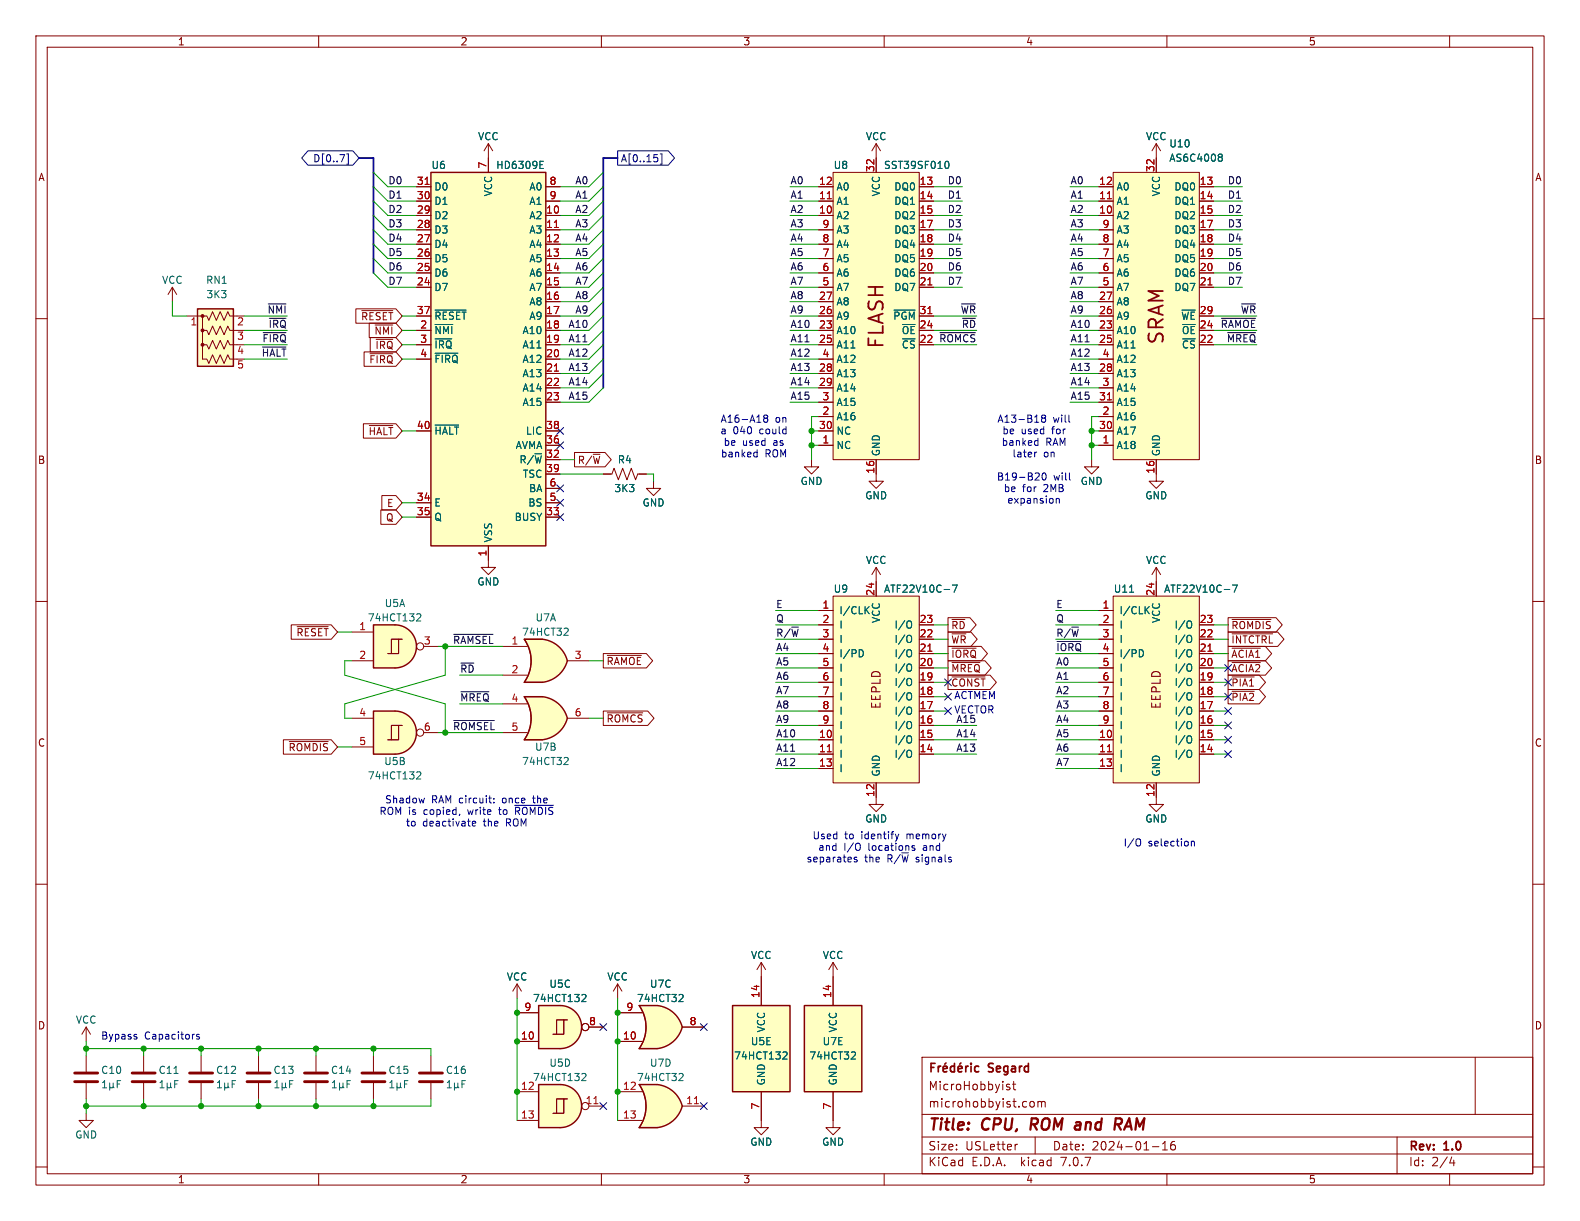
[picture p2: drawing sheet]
<svg xmlns="http://www.w3.org/2000/svg" width="279mm" height="216mm" viewBox="0 0 279 216" stroke-linecap="round" stroke-linejoin="round" font-family="sans-serif">
<defs><g id="words">
<g font-size="3.5" fill="#840000">
<text x="156.7" y="61.8" transform="rotate(-90 156.7 61.8)">FLASH</text>
<text x="206.2" y="61.1" transform="rotate(-90 206.2 61.1)">SRAM</text>
</g>
<g font-size="2.8" fill="#840000">
<text x="164" y="200.4">Title:</text>
<text x="173.7" y="200.4">CPU,</text>
<text x="183.1" y="200.4">ROM</text>
<text x="191.8" y="200.4">and</text>
<text x="199.5" y="200.4">RAM</text>
</g>
<g font-size="2.1" fill="#840000">
<text x="156" y="125.5" transform="rotate(-90 156 125.5)">EEPLD</text>
<text x="205.5" y="125.5" transform="rotate(-90 205.5 125.5)">EEPLD</text>
<text x="174.9" y="190">Segard</text>
<text x="164.1" y="193">MicroHobbyist</text>
<text x="164.1" y="196.1">microhobbyist.com</text>
<text x="164" y="203.6">Size:</text>
<text x="170.7" y="203.6">USLetter</text>
<text x="186" y="203.6">Date:</text>
<text x="193.1" y="203.6">2024-01-16</text>
<text x="249.1" y="203.9">Rev:</text>
<text x="255.4" y="203.9">1.0</text>
<text x="164" y="206.4">KiCad</text>
<text x="171.8" y="206.4">E.D.A.</text>
<text x="180.7" y="206.4">kicad</text>
<text x="187.9" y="206.4">7.0.7</text>
<text x="249.1" y="206.4">Id:</text>
<text x="253.1" y="206.4">2/4</text>
</g>
<g font-size="1.8" fill="#840000">
<text x="31.3" y="8.2">1</text>
<text x="81.4" y="8.2">2</text>
<text x="131.4" y="8.2">3</text>
<text x="181.3" y="8.2">4</text>
<text x="231.4" y="8.2">5</text>
<text x="6.7" y="32.2">A</text>
<text x="271.4" y="32.2">A</text>
<text x="41.8" y="57.9">2</text>
<text x="63.7" y="56.8">~{RESET}</text>
<text x="66.1" y="59.4">~{NMI}</text>
<text x="41.8" y="60.4">3</text>
<text x="41.8" y="62.9">4</text>
<text x="65.2" y="64.5">~{FIRQ}</text>
<text x="66.3" y="61.9">~{IRQ}</text>
<text x="65.1" y="77.2">~{HALT}</text>
<text x="6.6" y="82.2">B</text>
<text x="102.1" y="82.2">R/~{W}</text>
<text x="271.3" y="82.2">B</text>
<text x="68.3" y="89.9">E</text>
<text x="68.2" y="92.4">Q</text>
<text x="52.3" y="112.7">~{RESET}</text>
<text x="168.1" y="114">~{WR}</text>
<text x="168.1" y="111.4">~{RD}</text>
<text x="217.6" y="114">~{INTCTRL}</text>
<text x="217.6" y="111.4">~{ROMDIS}</text>
<text x="107.2" y="117.8">~{RAMOE}</text>
<text x="168.1" y="116.5">~{IORQ}</text>
<text x="168.1" y="119.1">~{MREQ}</text>
<text x="217.6" y="119.1">~{ACIA2}</text>
<text x="217.6" y="116.5">~{ACIA1}</text>
<text x="168.1" y="121.6">~{CONST}</text>
<text x="217.6" y="121.6">~{PIA1}</text>
<text x="217.6" y="124.1">~{PIA2}</text>
<text x="107.2" y="128">~{ROMCS}</text>
<text x="6.6" y="132.2">C</text>
<text x="50.9" y="133">~{ROMDIS}</text>
<text x="271.3" y="132.2">C</text>
<text x="6.6" y="182.2">D</text>
<text x="271.3" y="182.2">D</text>
<text x="31.3" y="209.4">1</text>
<text x="81.4" y="209.4">2</text>
<text x="131.4" y="209.4">3</text>
<text x="181.3" y="209.4">4</text>
<text x="231.4" y="209.4">5</text>
</g>
<g font-size="1.8" fill="#000084">
<text x="55.3" y="28.9">D[0..7]</text>
<text x="109.7" y="28.9">A[0..15]</text>
</g>
<g font-size="1.8" fill="#006464">
<text x="84.4" y="25">VCC</text>
<text x="153" y="25">VCC</text>
<text x="202.6" y="25">VCC</text>
<text x="206.7" y="26.3">U10</text>
<text x="206.7" y="28.8">AS6C4008</text>
<text x="76.2" y="30.1">U6</text>
<text x="76.7" y="33.9">D0</text>
<text x="87.2" y="34.8" transform="rotate(-90 87.2 34.8)">VCC</text>
<text x="87.6" y="30.1">HD6309E</text>
<text x="93.5" y="33.9">A0</text>
<text x="147.3" y="30.1">U8</text>
<text x="147.8" y="33.9">A0</text>
<text x="155.8" y="34.8" transform="rotate(-90 155.8 34.8)">VCC</text>
<text x="156.2" y="30.1">SST39SF010</text>
<text x="158" y="33.9">DQ0</text>
<text x="197.4" y="33.9">A0</text>
<text x="205.3" y="34.8" transform="rotate(-90 205.3 34.8)">VCC</text>
<text x="207.6" y="33.9">DQ0</text>
<text x="76.7" y="41.5">D3</text>
<text x="76.7" y="39">D2</text>
<text x="76.7" y="36.4">D1</text>
<text x="93.5" y="39">A2</text>
<text x="93.5" y="41.5">A3</text>
<text x="93.5" y="36.4">A1</text>
<text x="147.8" y="39">A2</text>
<text x="147.8" y="36.4">A1</text>
<text x="147.8" y="41.5">A3</text>
<text x="158" y="36.4">DQ1</text>
<text x="158" y="39">DQ2</text>
<text x="158" y="41.5">DQ3</text>
<text x="197.4" y="39">A2</text>
<text x="197.4" y="36.4">A1</text>
<text x="197.4" y="41.5">A3</text>
<text x="207.6" y="36.4">DQ1</text>
<text x="207.6" y="39">DQ2</text>
<text x="207.6" y="41.5">DQ3</text>
<text x="76.7" y="46.6">D5</text>
<text x="76.7" y="44">D4</text>
<text x="93.5" y="44">A4</text>
<text x="93.5" y="46.6">A5</text>
<text x="147.8" y="46.6">A5</text>
<text x="147.8" y="44">A4</text>
<text x="158" y="44">DQ4</text>
<text x="158" y="46.6">DQ5</text>
<text x="197.4" y="46.6">A5</text>
<text x="197.4" y="44">A4</text>
<text x="207.6" y="44">DQ4</text>
<text x="207.6" y="46.6">DQ5</text>
<text x="28.6" y="50.4">VCC</text>
<text x="36.3" y="50.4">RN1</text>
<text x="36.4" y="52.9">3K3</text>
<text x="76.7" y="51.7">D7</text>
<text x="76.7" y="49.1">D6</text>
<text x="93.5" y="49.1">A6</text>
<text x="93.5" y="51.7">A7</text>
<text x="147.8" y="51.7">A7</text>
<text x="147.8" y="49.1">A6</text>
<text x="158" y="49.1">DQ6</text>
<text x="158" y="51.7">DQ7</text>
<text x="197.4" y="51.7">A7</text>
<text x="197.4" y="49.1">A6</text>
<text x="207.6" y="49.1">DQ6</text>
<text x="207.6" y="51.7">DQ7</text>
<text x="76.7" y="59.3">~{NMI}</text>
<text x="76.7" y="56.7">~{RESET}</text>
<text x="92.3" y="59.3">A10</text>
<text x="93.5" y="54.2">A8</text>
<text x="93.5" y="56.7">A9</text>
<text x="147.8" y="59.3">A10</text>
<text x="147.8" y="56.7">A9</text>
<text x="147.8" y="54.2">A8</text>
<text x="157.9" y="56.7">~{PGM}</text>
<text x="159.4" y="59.3">~{OE}</text>
<text x="197.4" y="59.3">A10</text>
<text x="197.4" y="56.7">A9</text>
<text x="197.4" y="54.2">A8</text>
<text x="208.8" y="56.7">~{WE}</text>
<text x="208.9" y="59.3">~{OE}</text>
<text x="76.7" y="61.8">~{IRQ}</text>
<text x="76.7" y="64.4">~{FIRQ}</text>
<text x="92.3" y="61.8">A11</text>
<text x="92.3" y="64.4">A12</text>
<text x="147.8" y="61.8">A11</text>
<text x="147.8" y="64.4">A12</text>
<text x="159.4" y="61.8">~{CS}</text>
<text x="197.4" y="61.8">A11</text>
<text x="197.4" y="64.4">A12</text>
<text x="208.9" y="61.8">~{CS}</text>
<text x="92.3" y="66.9">A13</text>
<text x="92.3" y="69.4">A14</text>
<text x="92.3" y="72">A15</text>
<text x="147.8" y="66.9">A13</text>
<text x="147.8" y="69.4">A14</text>
<text x="147.8" y="72">A15</text>
<text x="197.4" y="66.9">A13</text>
<text x="197.4" y="69.4">A14</text>
<text x="197.4" y="72">A15</text>
<text x="76.7" y="77.1">~{HALT}</text>
<text x="92.9" y="77.1">LIC</text>
<text x="147.8" y="74.5">A16</text>
<text x="147.8" y="77.1">NC</text>
<text x="197.4" y="74.5">A16</text>
<text x="197.4" y="77.1">A17</text>
<text x="91.1" y="79.6">AVMA</text>
<text x="91.8" y="82.1">R/~{W}</text>
<text x="109.1" y="82.1">R4</text>
<text x="147.8" y="79.6">NC</text>
<text x="155.8" y="80.8" transform="rotate(-90 155.8 80.8)">GND</text>
<text x="197.4" y="79.6">A18</text>
<text x="205.3" y="80.8" transform="rotate(-90 205.3 80.8)">GND</text>
<text x="76.7" y="89.8">E</text>
<text x="92.4" y="84.7">TSC</text>
<text x="93.3" y="89.8">BS</text>
<text x="93.5" y="87.2">BA</text>
<text x="108.5" y="87.2">3K3</text>
<text x="113.5" y="89.8">GND</text>
<text x="141.5" y="86">GND</text>
<text x="152.9" y="88.5">GND</text>
<text x="191" y="86">GND</text>
<text x="202.4" y="88.5">GND</text>
<text x="76.7" y="92.3">Q</text>
<text x="90.9" y="92.3">BUSY</text>
<text x="87.2" y="96" transform="rotate(-90 87.2 96)">VSS</text>
<text x="153" y="99.9">VCC</text>
<text x="202.6" y="99.9">VCC</text>
<text x="67.9" y="107.5">U5A</text>
<text x="84.3" y="103.7">GND</text>
<text x="147.3" y="105">U9</text>
<text x="156.2" y="105">ATF22V10C-7</text>
<text x="196.9" y="105">U11</text>
<text x="205.7" y="105">ATF22V10C-7</text>
<text x="64.9" y="110.1">74HCT132</text>
<text x="92.2" y="112.6">74HCT32</text>
<text x="94.6" y="110.1">U7A</text>
<text x="148.3" y="108.8">I/CLK</text>
<text x="148.3" y="111.4">I</text>
<text x="148.3" y="113.9">I</text>
<text x="155.8" y="110.3" transform="rotate(-90 155.8 110.3)">VCC</text>
<text x="158.1" y="113.9">I/O</text>
<text x="158.1" y="111.4">I/O</text>
<text x="197.9" y="108.8">I/CLK</text>
<text x="197.9" y="111.4">I</text>
<text x="197.9" y="113.9">I</text>
<text x="205.3" y="110.3" transform="rotate(-90 205.3 110.3)">VCC</text>
<text x="207.6" y="113.9">I/O</text>
<text x="207.6" y="111.4">I/O</text>
<text x="148.3" y="116.4">I/PD</text>
<text x="148.3" y="119">I</text>
<text x="158.1" y="119">I/O</text>
<text x="158.1" y="116.4">I/O</text>
<text x="197.9" y="116.4">I/PD</text>
<text x="197.9" y="119">I</text>
<text x="207.6" y="119">I/O</text>
<text x="207.6" y="116.4">I/O</text>
<text x="148.3" y="121.5">I</text>
<text x="148.3" y="124.1">I</text>
<text x="158.1" y="124.1">I/O</text>
<text x="158.1" y="121.5">I/O</text>
<text x="197.9" y="121.5">I</text>
<text x="197.9" y="124.1">I</text>
<text x="207.6" y="124.1">I/O</text>
<text x="207.6" y="121.5">I/O</text>
<text x="148.3" y="131.7">I</text>
<text x="148.3" y="126.6">I</text>
<text x="148.3" y="129.1">I</text>
<text x="158.1" y="131.7">I/O</text>
<text x="158.1" y="129.1">I/O</text>
<text x="158.1" y="126.6">I/O</text>
<text x="197.9" y="131.7">I</text>
<text x="197.9" y="126.6">I</text>
<text x="197.9" y="129.1">I</text>
<text x="207.6" y="131.7">I/O</text>
<text x="207.6" y="129.1">I/O</text>
<text x="207.6" y="126.6">I/O</text>
<text x="67.8" y="135.5">U5B</text>
<text x="92.2" y="135.5">74HCT32</text>
<text x="94.5" y="132.9">U7B</text>
<text x="148.3" y="134.2">I</text>
<text x="148.3" y="136.8">I</text>
<text x="155.8" y="137.4" transform="rotate(-90 155.8 137.4)">GND</text>
<text x="158.1" y="134.2">I/O</text>
<text x="197.9" y="134.2">I</text>
<text x="197.9" y="136.8">I</text>
<text x="205.3" y="137.4" transform="rotate(-90 205.3 137.4)">GND</text>
<text x="207.6" y="134.2">I/O</text>
<text x="64.9" y="138">74HCT132</text>
<text x="152.9" y="145.6">GND</text>
<text x="202.4" y="145.6">GND</text>
<text x="89.5" y="173.6">VCC</text>
<text x="107.3" y="173.6">VCC</text>
<text x="132.7" y="169.8">VCC</text>
<text x="145.4" y="169.8">VCC</text>
<text x="94.2" y="177.4">74HCT132</text>
<text x="97.1" y="174.9">U5C</text>
<text x="112.5" y="177.4">74HCT32</text>
<text x="114.8" y="174.9">U7C</text>
<text x="13.3" y="181.2">VCC</text>
<text x="132.7" y="185">U5E</text>
<text x="135.5" y="182.6" transform="rotate(-90 135.5 182.6)">VCC</text>
<text x="145.4" y="185">U7E</text>
<text x="148.2" y="182.6" transform="rotate(-90 148.2 182.6)">VCC</text>
<text x="17.8" y="190.1">C10</text>
<text x="27.9" y="190.1">C11</text>
<text x="38.1" y="190.1">C12</text>
<text x="48.3" y="190.1">C13</text>
<text x="58.4" y="190.1">C14</text>
<text x="68.6" y="190.1">C15</text>
<text x="78.7" y="190.1">C16</text>
<text x="94.2" y="191.4">74HCT132</text>
<text x="97.1" y="188.8">U5D</text>
<text x="112.5" y="191.4">74HCT32</text>
<text x="114.8" y="188.8">U7D</text>
<text x="129.7" y="187.6">74HCT132</text>
<text x="143" y="187.6">74HCT32</text>
<text x="135.5" y="192" transform="rotate(-90 135.5 192)">GND</text>
<text x="148.2" y="192" transform="rotate(-90 148.2 192)">GND</text>
<text x="13.2" y="201.5">GND</text>
<text x="132.6" y="202.8">GND</text>
<text x="145.3" y="202.8">GND</text>
</g>
<g font-size="1.8" fill="#a90000">
<text x="86.1" y="29.9" transform="rotate(-90 86.1 29.9)">7</text>
<text x="73.6" y="35.3">30</text>
<text x="73.6" y="32.8">31</text>
<text x="97.1" y="32.8">8</text>
<text x="97.1" y="35.3">9</text>
<text x="144.7" y="35.3">11</text>
<text x="144.7" y="32.8">12</text>
<text x="154.7" y="30.5" transform="rotate(-90 154.7 30.5)">32</text>
<text x="162.5" y="32.8">13</text>
<text x="162.5" y="35.3">14</text>
<text x="194.3" y="35.3">11</text>
<text x="194.3" y="32.8">12</text>
<text x="204.2" y="30.5" transform="rotate(-90 204.2 30.5)">32</text>
<text x="212" y="32.8">13</text>
<text x="212" y="35.3">14</text>
<text x="73.6" y="40.4">28</text>
<text x="73.6" y="37.8">29</text>
<text x="96.5" y="37.8">10</text>
<text x="96.5" y="40.4">11</text>
<text x="144.7" y="37.8">10</text>
<text x="145.3" y="40.4">9</text>
<text x="162.5" y="37.8">15</text>
<text x="162.5" y="40.4">17</text>
<text x="194.3" y="37.8">10</text>
<text x="194.9" y="40.4">9</text>
<text x="212" y="37.8">15</text>
<text x="212" y="40.4">17</text>
<text x="73.6" y="45.5">26</text>
<text x="73.6" y="42.9">27</text>
<text x="96.5" y="42.9">12</text>
<text x="96.5" y="45.5">13</text>
<text x="145.3" y="45.5">7</text>
<text x="145.3" y="42.9">8</text>
<text x="162.5" y="42.9">18</text>
<text x="162.5" y="45.5">19</text>
<text x="194.9" y="45.5">7</text>
<text x="194.9" y="42.9">8</text>
<text x="212" y="42.9">18</text>
<text x="212" y="45.5">19</text>
<text x="73.6" y="50.5">24</text>
<text x="73.6" y="48">25</text>
<text x="96.5" y="48">14</text>
<text x="96.5" y="50.5">15</text>
<text x="96.5" y="53.1">16</text>
<text x="144.7" y="53.1">27</text>
<text x="145.3" y="50.5">5</text>
<text x="145.3" y="48">6</text>
<text x="162.5" y="48">20</text>
<text x="162.5" y="50.5">21</text>
<text x="194.3" y="53.1">27</text>
<text x="194.9" y="50.5">5</text>
<text x="194.9" y="48">6</text>
<text x="212" y="48">20</text>
<text x="212" y="50.5">21</text>
<text x="33.6" y="57.9">1</text>
<text x="73.6" y="55.6">37</text>
<text x="74.2" y="58.2">2</text>
<text x="96.5" y="55.6">17</text>
<text x="96.5" y="58.2">18</text>
<text x="144.7" y="58.2">23</text>
<text x="144.7" y="55.6">26</text>
<text x="162.5" y="58.2">24</text>
<text x="162.5" y="55.6">31</text>
<text x="194.3" y="58.2">23</text>
<text x="194.3" y="55.6">26</text>
<text x="212" y="58.2">24</text>
<text x="212" y="55.6">29</text>
<text x="41.8" y="65.5">5</text>
<text x="74.2" y="60.7">3</text>
<text x="74.2" y="63.2">4</text>
<text x="96.5" y="60.7">19</text>
<text x="96.5" y="63.2">20</text>
<text x="96.5" y="65.8">21</text>
<text x="144.7" y="60.7">25</text>
<text x="144.7" y="65.8">28</text>
<text x="145.3" y="63.2">4</text>
<text x="162.5" y="60.7">22</text>
<text x="194.3" y="60.7">25</text>
<text x="194.3" y="65.8">28</text>
<text x="194.9" y="63.2">4</text>
<text x="212" y="60.7">22</text>
<text x="96.5" y="68.3">22</text>
<text x="96.5" y="70.9">23</text>
<text x="144.7" y="68.3">29</text>
<text x="145.3" y="70.9">3</text>
<text x="194.3" y="70.9">31</text>
<text x="194.9" y="68.3">3</text>
<text x="73.6" y="75.9">40</text>
<text x="96.5" y="75.9">38</text>
<text x="144.7" y="75.9">30</text>
<text x="145.3" y="73.4">2</text>
<text x="194.3" y="75.9">30</text>
<text x="194.9" y="73.4">2</text>
<text x="96.5" y="81">32</text>
<text x="96.5" y="78.5">36</text>
<text x="96.5" y="83.6">39</text>
<text x="145.3" y="78.5">1</text>
<text x="154.7" y="83.9" transform="rotate(-90 154.7 83.9)">16</text>
<text x="194.9" y="78.5">1</text>
<text x="204.2" y="83.9" transform="rotate(-90 204.2 83.9)">16</text>
<text x="73.6" y="88.6">34</text>
<text x="97.1" y="88.6">5</text>
<text x="97.1" y="86.1">6</text>
<text x="73.6" y="91.2">35</text>
<text x="96.5" y="91.2">33</text>
<text x="86.1" y="98.5" transform="rotate(-90 86.1 98.5)">1</text>
<text x="145.3" y="107.7">1</text>
<text x="154.7" y="105.5" transform="rotate(-90 154.7 105.5)">24</text>
<text x="194.9" y="107.7">1</text>
<text x="204.2" y="105.5" transform="rotate(-90 204.2 105.5)">24</text>
<text x="63.4" y="111.5">1</text>
<text x="145.3" y="110.2">2</text>
<text x="145.3" y="112.8">3</text>
<text x="162.5" y="112.8">22</text>
<text x="162.5" y="110.2">23</text>
<text x="194.9" y="110.2">2</text>
<text x="194.9" y="112.8">3</text>
<text x="212" y="112.8">22</text>
<text x="212" y="110.2">23</text>
<text x="63.4" y="116.6">2</text>
<text x="74.9" y="114">3</text>
<text x="90.4" y="119.1">2</text>
<text x="101.5" y="116.6">3</text>
<text x="145.3" y="115.3">4</text>
<text x="145.3" y="117.9">5</text>
<text x="162.5" y="117.9">20</text>
<text x="162.5" y="115.3">21</text>
<text x="194.9" y="115.3">4</text>
<text x="194.9" y="117.9">5</text>
<text x="212" y="117.9">20</text>
<text x="212" y="115.3">21</text>
<text x="90.4" y="124.2">4</text>
<text x="145.3" y="120.4">6</text>
<text x="145.3" y="122.9">7</text>
<text x="145.3" y="125.5">8</text>
<text x="162.5" y="125.5">17</text>
<text x="162.5" y="122.9">18</text>
<text x="162.5" y="120.4">19</text>
<text x="194.9" y="120.4">6</text>
<text x="194.9" y="122.9">7</text>
<text x="194.9" y="125.5">8</text>
<text x="212" y="125.5">17</text>
<text x="212" y="122.9">18</text>
<text x="212" y="120.4">19</text>
<text x="63.4" y="126.7">4</text>
<text x="63.4" y="131.8">5</text>
<text x="74.9" y="129.3">6</text>
<text x="101.5" y="126.7">6</text>
<text x="144.7" y="130.6">10</text>
<text x="145.3" y="128">9</text>
<text x="162.5" y="130.6">15</text>
<text x="162.5" y="128">16</text>
<text x="194.3" y="130.6">10</text>
<text x="194.9" y="128">9</text>
<text x="212" y="130.6">15</text>
<text x="212" y="128">16</text>
<text x="144.7" y="133.1">11</text>
<text x="144.7" y="135.6">13</text>
<text x="162.5" y="133.1">14</text>
<text x="194.3" y="133.1">11</text>
<text x="194.3" y="135.6">13</text>
<text x="212" y="133.1">14</text>
<text x="154.7" y="141" transform="rotate(-90 154.7 141)">12</text>
<text x="204.2" y="141" transform="rotate(-90 204.2 141)">12</text>
<text x="92.6" y="178.8">9</text>
<text x="110.7" y="178.8">9</text>
<text x="134.4" y="176.6" transform="rotate(-90 134.4 176.6)">14</text>
<text x="147.1" y="176.6" transform="rotate(-90 147.1 176.6)">14</text>
<text x="92" y="183.9">10</text>
<text x="104.1" y="181.4">8</text>
<text x="110.1" y="183.9">10</text>
<text x="121.8" y="181.4">8</text>
<text x="92" y="192.8">12</text>
<text x="92" y="197.9">13</text>
<text x="103.5" y="195.3">11</text>
<text x="110.1" y="192.8">12</text>
<text x="110.1" y="197.9">13</text>
<text x="121.2" y="195.3">11</text>
<text x="134.4" y="196.3" transform="rotate(-90 134.4 196.3)">7</text>
<text x="147.1" y="196.3" transform="rotate(-90 147.1 196.3)">7</text>
</g>
<g font-size="1.8" fill="#0f0f0f">
<text x="68.6" y="35.2">D1</text>
<text x="68.6" y="32.7">D0</text>
<text x="101.6" y="32.7">A0</text>
<text x="101.6" y="35.2">A1</text>
<text x="139.7" y="32.7">A0</text>
<text x="139.7" y="35.2">A1</text>
<text x="167.5" y="32.7">D0</text>
<text x="167.5" y="35.2">D1</text>
<text x="189.2" y="35.2">A1</text>
<text x="189.2" y="32.7">A0</text>
<text x="217" y="32.7">D0</text>
<text x="217" y="35.2">D1</text>
<text x="68.6" y="40.3">D3</text>
<text x="68.6" y="37.8">D2</text>
<text x="101.6" y="37.8">A2</text>
<text x="101.6" y="40.3">A3</text>
<text x="139.7" y="40.3">A3</text>
<text x="139.7" y="37.8">A2</text>
<text x="167.5" y="37.8">D2</text>
<text x="167.5" y="40.3">D3</text>
<text x="189.2" y="40.3">A3</text>
<text x="189.2" y="37.8">A2</text>
<text x="217" y="40.3">D3</text>
<text x="217" y="37.8">D2</text>
<text x="68.6" y="45.4">D5</text>
<text x="68.6" y="47.9">D6</text>
<text x="68.6" y="42.8">D4</text>
<text x="101.6" y="45.4">A5</text>
<text x="101.6" y="42.8">A4</text>
<text x="101.6" y="47.9">A6</text>
<text x="139.7" y="45.4">A5</text>
<text x="139.7" y="47.9">A6</text>
<text x="139.7" y="42.8">A4</text>
<text x="167.5" y="47.9">D6</text>
<text x="167.5" y="45.4">D5</text>
<text x="167.5" y="42.8">D4</text>
<text x="189.2" y="47.9">A6</text>
<text x="189.2" y="45.4">A5</text>
<text x="189.2" y="42.8">A4</text>
<text x="217" y="42.8">D4</text>
<text x="217" y="45.4">D5</text>
<text x="217" y="47.9">D6</text>
<text x="68.6" y="50.5">D7</text>
<text x="101.6" y="53">A8</text>
<text x="101.6" y="50.5">A7</text>
<text x="139.7" y="53">A8</text>
<text x="139.7" y="50.5">A7</text>
<text x="167.5" y="50.5">D7</text>
<text x="189.2" y="53">A8</text>
<text x="189.2" y="50.5">A7</text>
<text x="217" y="50.5">D7</text>
<text x="47.2" y="55.5">~{NMI}</text>
<text x="47.4" y="58.1">~{IRQ}</text>
<text x="100.4" y="58.1">A10</text>
<text x="101.6" y="55.5">A9</text>
<text x="139.7" y="58.1">A10</text>
<text x="139.7" y="55.5">A9</text>
<text x="169.8" y="55.5">~{WR}</text>
<text x="170" y="58.1">~{RD}</text>
<text x="189.2" y="58.1">A10</text>
<text x="189.2" y="55.5">A9</text>
<text x="215.8" y="58.1">~{RAMOE}</text>
<text x="219.3" y="55.5">~{WR}</text>
<text x="46.2" y="63.2">~{HALT}</text>
<text x="46.3" y="60.6">~{FIRQ}</text>
<text x="100.4" y="63.2">A12</text>
<text x="100.4" y="65.7">A13</text>
<text x="100.4" y="60.6">A11</text>
<text x="139.7" y="60.6">A11</text>
<text x="139.7" y="65.7">A13</text>
<text x="139.7" y="63.2">A12</text>
<text x="166" y="60.6">~{ROMCS}</text>
<text x="189.2" y="60.6">A11</text>
<text x="189.2" y="63.2">A12</text>
<text x="189.2" y="65.7">A13</text>
<text x="216.8" y="60.6">~{MREQ}</text>
<text x="100.4" y="68.2">A14</text>
<text x="100.4" y="70.8">A15</text>
<text x="139.7" y="70.8">A15</text>
<text x="139.7" y="68.2">A14</text>
<text x="189.2" y="68.2">A14</text>
<text x="189.2" y="70.8">A15</text>
<text x="137.2" y="107.6">E</text>
<text x="186.7" y="107.6">E</text>
<text x="80" y="114">~{RAMSEL} 1</text>
<text x="137.2" y="112.7">R/~{W}</text>
<text x="137.2" y="110.1">Q</text>
<text x="186.7" y="110.1">Q</text>
<text x="186.7" y="112.7">R/~{W}</text>
<text x="81.3" y="119">~{RD}</text>
<text x="137.2" y="117.8">A5</text>
<text x="137.2" y="115.2">A4</text>
<text x="186.7" y="115.2">~{IORQ}</text>
<text x="186.7" y="117.8">A0</text>
<text x="81.3" y="124.1">~{MREQ}</text>
<text x="137.2" y="120.3">A6</text>
<text x="137.2" y="122.8">A7</text>
<text x="137.2" y="125.4">A8</text>
<text x="186.7" y="122.8">A2</text>
<text x="186.7" y="125.4">A3</text>
<text x="186.7" y="120.3">A1</text>
<text x="80" y="129.2">~{ROMSEL} 5</text>
<text x="137.2" y="127.9">A9</text>
<text x="137.2" y="130.5">A10</text>
<text x="169" y="130.5">A14</text>
<text x="186.7" y="130.5">A5</text>
<text x="186.7" y="127.9">A4</text>
<text x="137.2" y="133">A11</text>
<text x="137.2" y="135.5">A12</text>
<text x="169" y="133">A13</text>
<text x="186.7" y="135.5">A7</text>
<text x="186.7" y="133">A6</text>
</g>
<g font-size="1.8" fill="#0000c2">
<text x="127.3" y="77.1">a</text>
<text x="127.3" y="75.1">A16-A18</text>
<text x="129.6" y="77.1">040</text>
<text x="134.4" y="77.1">could</text>
<text x="137.1" y="75.1">on</text>
<text x="176.3" y="75.1">A13-B18</text>
<text x="177.2" y="77.1">be</text>
<text x="180.6" y="77.1">used</text>
<text x="186.1" y="77.1">for</text>
<text x="186.2" y="75.1">will</text>
<text x="127.4" y="81.2">banked</text>
<text x="127.9" y="79.2">be</text>
<text x="131.3" y="79.2">used</text>
<text x="135.3" y="81.2">ROM</text>
<text x="136.9" y="79.2">as</text>
<text x="177" y="79.2">banked</text>
<text x="178.9" y="81.2">later</text>
<text x="184.5" y="81.2">on</text>
<text x="184.9" y="79.2">RAM</text>
<text x="176.2" y="85.3">B19-B20</text>
<text x="177.4" y="87.3">be</text>
<text x="178" y="89.4">expansion</text>
<text x="180.8" y="87.3">for</text>
<text x="184.6" y="87.3">2MB</text>
<text x="186.3" y="85.3">will</text>
<text x="168.7" y="123.7">ACTMEM</text>
<text x="168.7" y="126.2">VECTOR</text>
<text x="169" y="127.9">A15</text>
<text x="68" y="142.4">Shadow</text>
<text x="76.3" y="142.4">RAM circuit:</text>
<text x="89.1" y="142.4">once</text>
<text x="94.8" y="142.4">the</text>
<text x="67" y="144.4">ROM is</text>
<text x="71.7" y="146.5">to</text>
<text x="74.7" y="146.5">deactivate</text>
<text x="75" y="144.4">copied,</text>
<text x="83" y="144.4">write</text>
<text x="85.6" y="146.5">the</text>
<text x="88.7" y="144.4">to</text>
<text x="89.8" y="146.5">ROM</text>
<text x="91.8" y="144.4">~{ROMDIS}</text>
<text x="143.6" y="148.7">Used</text>
<text x="149.4" y="148.7">to</text>
<text x="152.4" y="148.7">identify</text>
<text x="160.6" y="148.7">memory</text>
<text x="198.6" y="150">I/O</text>
<text x="203" y="150">selection</text>
<text x="142.5" y="152.8">separates</text>
<text x="144.6" y="150.8">and</text>
<text x="149.2" y="150.8">I/O</text>
<text x="152.9" y="152.8">the</text>
<text x="153.6" y="150.8">locations</text>
<text x="157" y="152.8">R/~{W}signals</text>
<text x="163.5" y="150.8">and</text>
<text x="17.8" y="183.9">Bypass</text>
<text x="25.5" y="183.9">Capacitors</text>
</g>
</g></defs>
<g fill="none" stroke="#840000" stroke-width=".18">
<path d="M6.3 6.4h266.7v203.2h-266.7zM8.3 8.3h262.8v199.3h-262.8zM56.3 6.4v1.9M106.4 6.4v1.9M156.3 6.4v1.9M206.4 6.4v1.9M256.3 6.4v1.9M6.3 56.3h2M33 55.9h2.6M35.8 58.4h.8l.3 .8 .7-1.5 .7 1.5 .6-1.5 .7 1.5 .7-1.5 .3 .7h1.3M43.2 55.9h-2.6l-.3-.8-.7 1.5-.7-1.5-.6 1.5-.7-1.5-.7 1.5-.3-.7h-.8v7.6h.8l.3 .8 .7-1.6 .7 1.6 .6-1.6 .7 1.6 .7-1.6 .3 .8h1.3M271.1 56.3h1.9"/>
<path d="M35.8 61h.8l.3 .7 .7-1.5 .7 1.5 .6-1.5 .7 1.5 .7-1.5 .3 .8h1.3M86.4 99.1v1.2h1.2l-1.2 1.3-1.3-1.3h1.3M106.7 83.8h1.5l.4-1 .7 2 .8-2 .8 2 .7-2 .8 2 .4-1h1.5M115.6 85.1v1.3h1.2l-1.2 1.2-1.3-1.2h1.3M6.3 106.4h2M144.8 108h2.5M144.8 110.5h2.5M144.8 118.1h2.5M144.8 115.6h2.5M144.8 113h2.5M147.3 105.4h15.3v33h-15.3zM154.9 102.9v2.5"/>
<path d="M162.6 110.5h2.5M162.6 118.1h2.5M162.6 115.6h2.5M162.6 113h2.5M271.1 106.4h1.9M144.8 130.8h2.5M144.8 133.4h2.5M144.8 135.9h2.5M144.8 128.3h2.5M144.8 125.7h2.5M144.8 123.2h2.5M144.8 120.7h2.5"/>
<path d="M154.9 138.4v2.6M162.6 130.8h2.5M162.6 133.4h2.5M162.6 128.3h2.5M162.6 125.7h2.5M162.6 123.2h2.5M162.6 120.7h2.5M6.3 156.3h2M271.1 156.3h1.9M163 186.9h108.1v20.7h-108.1zM163 197.1h108.1M178 192l.6 .4-.2 .3-.4-.1"/>
<path d="M178.5 191.8l-.3-.1-.2 .2M179 191.7h.6M179.3 191.2v1.3l.3 .2M182.3 194.8h.3l.3 .2v.5l-.3 .3-.3-.1-.2-.2v-.5zM183.5 194.9l.5-.1 .2 .2M183.5 194.8v1M184.2 195l.2-.2h.4v1M184.2 195v.8M260.9 187v10M6.3 206.4h2M56.3 207.6v2M106.4 207.6v2"/>
<path d="M156.3 207.6v2M163 204.1h108.1M163 201h108.1M179.9 202.3l-.2 .1M183 201v3.1M203.8 202.8h1.1M205.6 203.3h.8M205.6 202.3l.4-.5v1.5M206.4 207.6v2M207.7 201.8a.59 .59 0 0 0-.7 .7v.6l.2 .2h.4l.2-.1 .1-.5-.2-.2-.4-.1-.3 .3M247.1 201v6.6M256.3 207.6v2"/>
<path d="M256.7 204.6l-.3 1h.9M257.1 205.1v1M271.1 206.4h1.9"/>
</g>
<path d="M182.5 197.8l-.3 2M190.5 198.4l.5 .1M191 199.7l-.2 .1M191.1 198.9l-.7 .1M197.3 197.8h1a.58 .58 0 0 1-.4 1M197.7 198.8l.5 1" fill="none" stroke="#840000" stroke-width=".4"/>
<g fill="none" stroke="#840000" stroke-width=".3">
<path d="M164.6 188.7h.5M165.4 188h-.8v1.5M165.9 188.5v1M166.4 188.5l-.3 .1-.2 .2M166.8 189l.7-.1-.1-.3-.4-.1-.2 .2 .1 .8h.5M167.3 188l-.2 .2M168.8 188.6l-.4-.1-.3 .3v.4l.1 .3h.6M168.8 188v1.5M169.4 189l.7-.1v-.3l-.5-.1-.2 .2 .1 .8h.6M169.9 188l-.2 .2M170.8 188.5v1M171.2 188.5l-.3 .1-.1 .2"/>
<path d="M171.7 188v.2M171.7 188.5v1M173.1 188.6l-.5-.1-.2 .3v.4l.1 .3h.6"/>
</g>
<g fill="#ffffc2" stroke="#ffffc2" stroke-width=".18">
<path d="M34.9 54.6h6.4v10.2h-6.4z"/>
<path d="M147.3 105.4h15.3v33h-15.3z"/>
<path d="M69.8 125.7a3.8 3.8 0 0 1 3.8 3.8 3.8 3.8 0 0 1-3.8 3.9z"/>
</g>
<path d="M34.9 54.6h6.4v10.2h-6.4z" fill="none" stroke="#840000" stroke-width=".25"/>
<g fill="#840000" stroke="#840000" stroke-width=".18">
<circle cx="35.8" cy="55.9" r=".25"/>
<circle cx="35.8" cy="58.4" r=".25"/>
<circle cx="35.8" cy="61" r=".25"/>
</g>
<g fill="none" stroke="#006464" stroke-width=".18">
<path d="M152.2 114.9a.68 .68 0 0 1 .5 .6 .68 .68 0 0 1-.5 .6M153.2 107.8l.5 .7M153.7 107.3l-.7 .7M160.9 109.8l.1 .1a.81 .81 0 0 1-.1 1.2M160.9 112.3l.1 .1a.81 .81 0 0 1-.1 1.2M160.9 114.9h.1a.81 .81 0 0 1-.1 1.2M160.9 117.4l.1 .1a.81 .81 0 0 1-.1 1.2M160.9 120h.1a.81 .81 0 0 1-.1 1.2M168.4 103.4h.9l-.6 1.3M160.9 132.7h.1a.81 .81 0 0 1-.1 1.2M160.9 122.5l.1 .1a.81 .81 0 0 1-.1 1.2M160.9 125l.1 .1a.81 .81 0 0 1-.1 1.2"/>
<path d="M160.9 127.6h.1a.81 .81 0 0 1-.1 1.2M160.9 130.1l.1 .1a.81 .81 0 0 1-.1 1.2"/>
</g>
<path d="M164.1 115.2h.7M146.3 132.9h.7" fill="none" stroke="#a90000" stroke-width=".18"/>
<path d="M66 125.7h3.8v7.7h-3.8z" fill="#ffffc2"/>
<g fill="none" stroke="#840000" stroke-width=".18">
<path d="M62.2 127h3.8M62.2 132.1h3.8M70.5 128.3h-1.3v2.5M71.1 128.3h-.6v2.5h-1.9M74.9 129.5h2.6"/>
<circle cx="74.3" cy="129.5" r=".63"/>
</g>
<path d="M66 125.7h3.8a3.8 3.8 0 0 1 3.8 3.8 3.8 3.8 0 0 1-3.8 3.9h-3.8z" fill="none" stroke="#840000" stroke-width=".25"/>
<path d="M73.9 136.5h.4l.1 .3-.8 .9h.8" fill="none" stroke="#006464" stroke-width=".18"/>
<path d="M69.8 110.5a3.8 3.8 0 0 1 3.8 3.8 3.8 3.8 0 0 1-3.8 3.8z" fill="#ffffc2" stroke="#ffffc2" stroke-width=".18"/>
<path d="M66 110.5h3.8v7.6h-3.8z" fill="#ffffc2"/>
<g fill="none" stroke="#840000" stroke-width=".18">
<path d="M86.4 25.4l-.8 1.3M86.4 25.4v2.5M86.4 25.4l.7 1.3M30.5 50.8l-.8 1.3M30.5 50.8v2.5M30.5 50.8l.7 1.3M62.2 111.8h3.8M62.2 116.8h3.8M70.5 113h-1.3v2.6M71.1 113h-.6v2.6h-1.9M74.9 114.3h2.6M134.6 170.2l-.7 1.3"/>
<path d="M134.6 170.2v2.5M134.6 170.2l.8 1.3M147.3 172.7v5.1M15.2 181.6l-.7 1.3M15.2 181.6v2.6M15.2 181.6l.8 1.3M35.6 186.7v2.8M35.6 191.5v2.8M55.9 186.7v2.8M55.9 191.5v2.8M66 186.7v2.8M66 191.5v2.8"/>
<path d="M147.3 193v5.1"/>
<circle cx="74.3" cy="114.3" r=".63"/>
</g>
<path d="M66 110.5h3.8a3.8 3.8 0 0 1 3.8 3.8 3.8 3.8 0 0 1-3.8 3.8h-3.8zM142.2 177.8h10.2v15.2h-10.2z" fill="none" stroke="#840000" stroke-width=".25"/>
<g fill="none" stroke="#006464" stroke-width=".18">
<path d="M73.9 108.5l.4 .1 .1 .3-.8 .9h.8M38.5 192.3h.7M38.5 191.4l.3-.3v1.2M39.7 192.2l.2 .1h.2l.2-.1M39.7 191.5v1.3M40.3 192.2l.2 .1M40.3 191.5v.7M41.1 191.7h.4M41.7 191.1h-.6v1.2M58.8 192.3h.7M58.8 191.4l.3-.3v1.2M60 192.2l.2 .1h.3l.1-.1"/>
<path d="M60 191.5v1.3M60.6 192.2l.2 .1M60.6 191.5v.7M61.4 191.7h.4M62 191.1h-.6v1.2M68.9 192.3h.8M68.9 191.4l.4-.3v1.2M70.2 192.2l.2 .1h.2l.2-.1M70.2 191.5v1.3M70.8 192.2l.2 .1M70.8 191.5v.7M71.5 191.7h.5"/>
<path d="M72.1 191.1h-.6v1.2M151 186l.3 .2-.1 .3-.7 .8h.8"/>
</g>
<path d="M33.5 191.3h4.1M33.5 189.7h4.1M53.8 191.3h4.1M53.8 189.7h4.1M64 191.3h4.1M64 189.7h4.1" fill="none" stroke="#840000" stroke-width=".51"/>
<g fill="#ffffc2" stroke="#ffffc2" stroke-width=".18">
<path d="M142.2 177.8h10.2v15.2h-10.2z"/>
<path d="M99.1 191.8a3.8 3.8 0 0 1 3.8 3.8 3.8 3.8 0 0 1-3.8 3.8z"/>
</g>
<path d="M95.2 191.8h3.9v7.6h-3.9z" fill="#ffffc2"/>
<g fill="none" stroke="#840000" stroke-width=".18">
<path d="M73.7 38.1h2.5M73.7 35.6h2.5M73.7 33h2.5M86.4 27.9v2.6M96.5 38.1h2.6M96.5 35.6h2.6M96.5 33h2.6M154.9 25.4l-.7 1.3M154.9 25.4v2.5M154.9 25.4l.8 1.3M194.3 38.1h2.5M194.3 35.6h2.5"/>
<path d="M194.3 33h2.5M196.8 30.5h15.3v50.8h-15.3zM204.5 25.4v5.1M204.5 25.4l-.8 1.3M204.5 25.4l.7 1.3M212.1 38.1h2.5M212.1 35.6h2.5M212.1 33h2.5M73.7 40.6h2.5M73.7 43.2h2.5M73.7 45.7h2.5M73.7 48.3h2.5"/>
<path d="M73.7 50.8h2.5M73.7 55.9h2.5M73.7 58.4h2.5M96.5 40.6h2.6M96.5 43.2h2.6M96.5 45.7h2.6M96.5 48.3h2.6M96.5 50.8h2.6M96.5 53.3h2.6M96.5 55.9h2.6M96.5 58.4h2.6M194.3 40.6h2.5"/>
<path d="M194.3 43.2h2.5M194.3 45.7h2.5M194.3 48.3h2.5M194.3 50.8h2.5M194.3 53.3h2.5M194.3 55.9h2.5M194.3 58.4h2.5M212.1 40.6h2.5M212.1 43.2h2.5M212.1 45.7h2.5M212.1 48.3h2.5M212.1 50.8h2.5"/>
<path d="M212.1 55.9h2.5M212.1 58.4h2.5M73.7 61h2.5M73.7 63.5h2.5M73.7 76.2h2.5M96.5 61h2.6M96.5 63.5h2.6M96.5 66h2.6M96.5 68.6h2.6M96.5 71.1h2.6M96.5 78.7h2.6M96.5 76.2h2.6"/>
<path d="M194.3 61h2.5M194.3 63.5h2.5M194.3 66h2.5M194.3 68.6h2.5M194.3 71.1h2.5M194.3 78.7h2.5M194.3 76.2h2.5M194.3 73.7h2.5M212.1 61h2.5M73.7 91.4h2.5M73.7 88.9h2.5M86.4 96.5v2.6"/>
<path d="M96.5 81.3h2.6M96.5 91.4h2.6M96.5 88.9h2.6M96.5 83.8h2.6M96.5 86.4h2.6M154.9 83.8v1.3h1.3l-1.3 1.3-1.2-1.3h1.2M193 81.3v1.3h1.3l-1.3 1.2-1.2-1.2h1.2M204.5 81.3v3.8h1.2l-1.2 1.3-1.3-1.3h1.3M154.9 100.3v2.6M154.9 100.3l-.7 1.3M154.9 100.3l.8 1.3M194.3 108h2.5"/>
<path d="M194.3 110.5h2.5M194.3 118.1h2.5M194.3 115.6h2.5M194.3 113h2.5M196.8 105.4h15.3v33h-15.3zM204.5 100.3l-.8 1.3M204.5 100.3v5.1M204.5 100.3l.7 1.3M212.1 110.5h2.5M212.1 118.1h2.5M212.1 115.6h2.5M212.1 113h2.5"/>
<path d="M194.3 130.8h2.5M194.3 133.4h2.5M194.3 135.9h2.5M194.3 128.3h2.5M194.3 125.7h2.5M194.3 123.2h2.5M194.3 120.7h2.5M204.5 138.4v3.8h1.2l-1.2 1.3-1.3-1.3h1.3M212.1 130.8h2.5M212.1 133.4h2.5M212.1 128.3h2.5M212.1 125.7h2.5"/>
<path d="M212.1 123.2h2.5M212.1 120.7h2.5M154.9 141v1.2h1.3l-1.3 1.3-1.2-1.3h1.2M91.4 174l-.7 1.3M91.4 174v2.5M91.4 174l.8 1.3M147.3 170.2l-.7 1.3M147.3 170.2v2.5M147.3 170.2l.8 1.3M15.2 196.9v1.2h1.3l-1.3 1.3-1.2-1.3h1.2M15.2 186.7v2.8M15.2 191.5v2.8"/>
<path d="M25.4 186.7v2.8M25.4 191.5v2.8M45.7 186.7v2.8M45.7 191.5v2.8M91.4 193h3.8M91.4 198.1h3.8M99.7 194.3h-1.3v2.6M100.3 194.3h-.6v2.6h-1.9M104.1 195.6h2.6"/>
<circle cx="103.5" cy="195.6" r=".63"/>
</g>
<path d="M76.2 30.5h20.3v66h-20.3zM95.2 191.8h3.9a3.8 3.8 0 0 1 3.8 3.8 3.8 3.8 0 0 1-3.8 3.8h-3.9z" fill="none" stroke="#840000" stroke-width=".25"/>
<path d="M75.2 32.6h.7M195.8 35.1h.7M98 40.2h.8M213.6 50.4h.7M98 65.6h.8M195.8 70.7h.7M213.6 115.2h.7M195.8 132.9h.7M105 195.2h.7" fill="none" stroke="#a90000" stroke-width=".18"/>
<g fill="none" stroke="#006464" stroke-width=".18">
<path d="M95.5 29.1h.4M95.5 29.8h.6M95.5 28.5h.6M215.7 27.2h.2l.2 .3-.2 .3M215.7 27.8h.2M215.9 27.8l.2 .2v.3l-.1 .2h-.3M76.9 57.4h3.2M76.9 59.9h3M76.9 54.8h5.5M209 54.8h2.4M76.9 62.5h4.1M76.9 75.2h4.2"/>
<path d="M199.7 104.7h.8M201.8 114.9a.68 .68 0 0 1 .4 .6 .68 .68 0 0 1-.4 .6M202.7 107.8l.5 .7M203.2 107.3l-.7 .7M210.4 109.8l.2 .1a.81 .81 0 0 1-.2 1.2M210.4 112.3l.2 .1a.81 .81 0 0 1-.2 1.2M210.4 114.9h.2a.81 .81 0 0 1-.2 1.2M210.4 117.4l.2 .1a.81 .81 0 0 1-.2 1.2M210.4 120h.2a.81 .81 0 0 1-.2 1.2M217.9 103.4h.9l-.6 1.3M210.4 132.7h.2a.81 .81 0 0 1-.2 1.2M210.4 122.5l.2 .1a.81 .81 0 0 1-.2 1.2"/>
<path d="M210.4 125l.2 .1a.81 .81 0 0 1-.2 1.2M210.4 127.6h.2a.81 .81 0 0 1-.2 1.2M210.4 130.1l.2 .1a.81 .81 0 0 1-.2 1.2M18.1 192.3h.8M18.1 191.4l.4-.3v1.2M19.4 192.2l.2 .1h.2l.2-.1M19.4 191.5v1.3M20 192.2l.2 .1M20 191.5v.7M20.7 191.7h.5M21.3 191.1h-.6v1.2M28.3 192.3h.7"/>
<path d="M28.3 191.4l.4-.3v1.2M29.6 192.2l.1 .1h.3l.2-.1M29.6 191.5v1.3M30.2 192.2l.1 .1M30.2 191.5v.7M30.8 189.8h.7M30.9 191.7h.4M31.5 191.1h-.6v1.2M48.6 192.3h.7M48.6 191.4l.4-.3v1.2M49.9 192.2l.2 .1h.2l.2-.1M49.9 191.5v1.3"/>
<path d="M50.5 192.2l.2 .1M50.5 191.5v.7M51.2 191.7h.4M51.8 191.1h-.6v1.2M103.1 189.8l.4 .1 .1 .3-.8 .9h.8"/>
</g>
<path d="M13.2 191.3h4.1M13.2 189.7h4.1M23.4 191.3h4M23.4 189.7h4M43.7 191.3h4.1M43.7 189.7h4.1" fill="none" stroke="#840000" stroke-width=".51"/>
<g fill="#ffffc2" stroke="#ffffc2" stroke-width=".18">
<path d="M76.2 30.5h20.3v66h-20.3z"/>
<path d="M196.8 105.4h15.3v33h-15.3z"/>
<path d="M196.8 30.5h15.3v50.8h-15.3z"/>
<path d="M95.3 125.6l5 1.4a5.2 5.2 0 0 1-4.4 3.8z"/>
</g>
<path d="M92.7 130.8h3.2M92.7 123.2h3.2" fill="none" stroke="#ffffc2" stroke-width=".18"/>
<path d="M92.7 123.2h3.2v7.6h-3.2a6.7 6.7 0 0 0 0-7.6z" fill="#ffffc2"/>
<g fill="#ffffc2" stroke="#ffffc2" stroke-width=".18">
<path d="M95.9 123.2a5.1 5.1 0 0 1 4.4 3.8l-4.9 1.3z"/>
<path d="M129.5 177.8h10.2v15.2h-10.2z"/>
<path d="M99.1 177.8a3.8 3.8 0 0 1 3.8 3.8 3.8 3.8 0 0 1-3.8 3.8z"/>
</g>
<path d="M92.7 123.2h3.2a5.1 5.1 0 0 1 4.4 3.8 5.2 5.2 0 0 1-4.4 3.8h-3.2a6.6 6.6 0 0 0 0-7.6zM129.5 177.8h10.2v15.2h-10.2z" fill="none" stroke="#840000" stroke-width=".25"/>
<path d="M88.9 124.5h4.3M88.9 129.5h4.3M95.9 123.2h-3.2a6.6 6.6 0 0 1 0 7.6h3.2M100.3 127h3.8M134.6 172.7v5.1M134.6 193v5.1" fill="none" stroke="#840000" stroke-width=".18"/>
<path d="M100.2 133.9l.3 .3-.1 .3-.7 .7h.8M138.6 186l.5 .1 .1 .3-.8 .9h.8" fill="none" stroke="#006464" stroke-width=".18"/>
<path d="M95.2 177.8h3.9v7.6h-3.9z" fill="#ffffc2"/>
<g fill="none" stroke="#840000" stroke-width=".18">
<path d="M144.8 38.1h2.5M144.8 35.6h2.5M144.8 33h2.5M147.3 30.5h15.3v50.8h-15.3zM154.9 27.9v2.6M162.6 38.1h2.5M162.6 35.6h2.5M162.6 33h2.5M144.8 40.6h2.5M144.8 43.2h2.5M144.8 45.7h2.5M144.8 48.3h2.5"/>
<path d="M144.8 50.8h2.5M144.8 58.4h2.5M144.8 55.9h2.5M144.8 53.3h2.5M162.6 40.6h2.5M162.6 43.2h2.5M162.6 45.7h2.5M162.6 48.3h2.5M162.6 50.8h2.5M162.6 58.4h2.5M162.6 55.9h2.5M144.8 78.7h2.5"/>
<path d="M144.8 73.7h2.5M144.8 61h2.5M144.8 66h2.5M144.8 68.6h2.5M144.8 71.1h2.5M144.8 76.2h2.5M144.8 63.5h2.5M162.6 61h2.5M154.9 81.3v2.5M91.4 179.1h3.8M91.4 184.2h3.8M99.7 180.3h-1.3v2.6"/>
<path d="M100.3 180.3h-.6v2.6h-1.9M104.1 181.6h2.6M147.3 198.1v1.3h1.3l-1.3 1.3-1.3-1.3h1.3"/>
<circle cx="103.5" cy="181.6" r=".63"/>
</g>
<path d="M95.2 177.8h3.9a3.8 3.8 0 0 1 3.8 3.8 3.8 3.8 0 0 1-3.8 3.8h-3.9z" fill="none" stroke="#840000" stroke-width=".25"/>
<path d="M167.4 28.5a.68 .68 0 0 1 .4 .7 .68 .68 0 0 1-.4 .6M158.1 54.8h3.7M103.1 175.8l.4 .1 .1 .3-.8 .9h.8" fill="none" stroke="#006464" stroke-width=".18"/>
<g fill="#ffffc2" stroke="#ffffc2" stroke-width=".18">
<path d="M147.3 30.5h15.3v50.8h-15.3z"/>
<path d="M95.3 115.5l5 1.3a5.2 5.2 0 0 1-4.4 3.9z"/>
</g>
<path d="M146.3 35.1h.7M164.1 50.4h.7M164.1 55.5h.7" fill="none" stroke="#a90000" stroke-width=".18"/>
<path d="M92.7 113h3.2M92.7 120.7h3.2" fill="none" stroke="#ffffc2" stroke-width=".18"/>
<path d="M92.7 113h3.2v7.7h-3.2a6.7 6.7 0 0 0 0-7.7z" fill="#ffffc2"/>
<g fill="#ffffc2" stroke="#ffffc2" stroke-width=".18">
<path d="M95.9 113a5.1 5.1 0 0 1 4.4 3.8l-4.9 1.3z"/>
<path d="M115.6 180.3l5 1.3a5.2 5.2 0 0 1-4.4 3.8z"/>
</g>
<path d="M92.7 113h3.2a5.1 5.1 0 0 1 4.4 3.8 5.2 5.2 0 0 1-4.4 3.9h-3.2a6.6 6.6 0 0 0 0-7.7z" fill="none" stroke="#840000" stroke-width=".25"/>
<path d="M88.9 114.3h4.3M88.9 119.4h4.3M95.9 113h-3.2a6.6 6.6 0 0 1 0 7.7h3.2M100.3 116.8h3.8M76.2 186.7v2.8M76.2 191.5v2.8" fill="none" stroke="#840000" stroke-width=".18"/>
<path d="M100.2 111.1l.3 .2-.1 .3-.7 .7h.8M79.1 192.3h.7M79.1 191.4l.4-.3v1.2M80.4 192.2l.1 .1h.3l.2-.1M80.4 191.5v1.3M81 192.2l.1 .1M81 191.5v.7M81.7 191.7h.4M82.3 191.1h-.6v1.2" fill="none" stroke="#006464" stroke-width=".18"/>
<path d="M74.2 191.3h4M74.2 189.7h4" fill="none" stroke="#840000" stroke-width=".51"/>
<path d="M113 177.8h3.2M113 185.4h3.2" fill="none" stroke="#ffffc2" stroke-width=".18"/>
<path d="M113 177.8h3.2v7.6h-3.2a6.7 6.7 0 0 0 0-7.6z" fill="#ffffc2"/>
<g fill="#ffffc2" stroke="#ffffc2" stroke-width=".18">
<path d="M116.2 177.8a5.1 5.1 0 0 1 4.4 3.8l-4.9 1.3z"/>
<path d="M115.6 194.2l5 1.4a5.2 5.2 0 0 1-4.4 3.8z"/>
</g>
<path d="M113 177.8h3.2a5.1 5.1 0 0 1 4.4 3.8 5.2 5.2 0 0 1-4.4 3.8h-3.2a6.6 6.6 0 0 0 0-7.6z" fill="none" stroke="#840000" stroke-width=".25"/>
<path d="M143.5 81.3v1.3h1.3l-1.3 1.2-1.3-1.2h1.3M109.2 179.1h4.3M116.2 177.8h-3.2a6.6 6.6 0 0 1 0 7.6h3.2M109.2 184.2h4.3M120.6 181.6h3.9M134.6 198.1v1.3h1.3l-1.3 1.3-1.3-1.3h1.3" fill="none" stroke="#840000" stroke-width=".18"/>
<path d="M120.6 175.8l.2 .3-.1 .3-.7 .7h.8" fill="none" stroke="#006464" stroke-width=".18"/>
<path d="M113 199.4h3.2M113 191.8h3.2" fill="none" stroke="#ffffc2" stroke-width=".18"/>
<path d="M113 191.8h3.2v7.6h-3.2a6.7 6.7 0 0 0 0-7.6z" fill="#ffffc2"/>
<path d="M116.2 191.8a5.1 5.1 0 0 1 4.4 3.8l-4.9 1.3z" fill="#ffffc2" stroke="#ffffc2" stroke-width=".18"/>
<path d="M113 191.8h3.2a5.1 5.1 0 0 1 4.4 3.8 5.2 5.2 0 0 1-4.4 3.8h-3.2a6.6 6.6 0 0 0 0-7.6z" fill="none" stroke="#840000" stroke-width=".25"/>
<g fill="none" stroke="#840000" stroke-width=".18">
<path d="M73.7 38.1h2.5M73.7 35.6h2.5M73.7 33h2.5M86.4 27.9v2.6M96.5 38.1h2.6M96.5 35.6h2.6M96.5 33h2.6M144.8 38.1h2.5M144.8 35.6h2.5M144.8 33h2.5M154.9 27.9v2.6M162.6 38.1h2.5"/>
<path d="M162.6 35.6h2.5M162.6 33h2.5M194.3 38.1h2.5M194.3 35.6h2.5M194.3 33h2.5M204.5 27.9v2.6M212.1 38.1h2.5M212.1 35.6h2.5M212.1 33h2.5M62.9 54.6h7.1l1.1 1.3-1.1 1.3h-7.1zM64 54.9h5.5M65.3 57.1h4.7l1.1 1.3-1.1 1.3h-4.7z"/>
<path d="M65.5 59.7h4.5l1.1 1.3-1.1 1.2h-4.5zM66.3 57.5h3.2M73.7 40.6h2.5M73.7 43.2h2.5M73.7 45.7h2.5M73.7 48.3h2.5M73.7 50.8h2.5M73.7 58.4h2.5M73.7 55.9h2.5M96.5 40.6h2.6M96.5 43.2h2.6M96.5 45.7h2.6"/>
<path d="M96.5 48.3h2.6M96.5 50.8h2.6M96.5 58.4h2.6M96.5 55.9h2.6M96.5 53.3h2.6M144.8 40.6h2.5M144.8 43.2h2.5M144.8 45.7h2.5M144.8 48.3h2.5M144.8 50.8h2.5M144.8 58.4h2.5M144.8 55.9h2.5"/>
<path d="M144.8 53.3h2.5M162.6 40.6h2.5M162.6 43.2h2.5M162.6 45.7h2.5M162.6 48.3h2.5M162.6 50.8h2.5M162.6 58.4h2.5M162.6 55.9h2.5M194.3 40.6h2.5M194.3 43.2h2.5M194.3 45.7h2.5M194.3 48.3h2.5"/>
<path d="M194.3 50.8h2.5M194.3 58.4h2.5M194.3 55.9h2.5M194.3 53.3h2.5M212.1 40.6h2.5M212.1 43.2h2.5M212.1 45.7h2.5M212.1 48.3h2.5M212.1 50.8h2.5M212.1 58.4h2.5M212.1 55.9h2.5M64.3 74.9h5.7l1.1 1.3-1.1 1.3h-5.7z"/>
<path d="M64.4 62.2h5.6l1.1 1.3-1.1 1.3h-5.6zM65.3 75.2h4.2M65.4 62.5h4.1M66.5 60h3M73.7 61h2.5M73.7 76.2h2.5M73.7 63.5h2.5M96.5 78.7h2.6M96.5 61h2.6M96.5 66h2.6M96.5 68.6h2.6M96.5 71.1h2.6"/>
<path d="M96.5 76.2h2.6M96.5 63.5h2.6M144.8 78.7h2.5M144.8 73.7h2.5M144.8 61h2.5M144.8 66h2.5M144.8 68.6h2.5M144.8 71.1h2.5M144.8 76.2h2.5M144.8 63.5h2.5M162.6 61h2.5M194.3 78.7h2.5"/>
<path d="M194.3 73.7h2.5M194.3 61h2.5M194.3 66h2.5M194.3 68.6h2.5M194.3 71.1h2.5M194.3 76.2h2.5M194.3 63.5h2.5M212.1 61h2.5M67.3 90.2h2.7l1.1 1.2-1.1 1.3h-2.7zM67.5 87.6h2.5l1.1 1.3-1.1 1.3h-2.5zM73.7 91.4h2.5M73.7 88.9h2.5"/>
<path d="M86.4 96.5v2.6M96.5 81.3h2.6M96.5 91.4h2.6M96.5 88.9h2.6M96.5 83.8h2.6M96.5 86.4h2.6M101.6 80h5.4l1.1 1.3-1.1 1.3h-5.4zM106.7 83.8h1.2M113 83.8h1.3M154.9 81.3v2.5M204.5 81.3v2.5M51.5 110.5h7.1l1.1 1.3-1.1 1.2h-7.1z"/>
<path d="M52.5 110.8h5.5M106.7 115.6h7.6l1.1 1.2-1.1 1.3h-7.6zM107.4 115.9h6M144.8 108h2.5M144.8 110.5h2.5M144.8 118.1h2.5M144.8 115.6h2.5M144.8 113h2.5M154.9 102.9v2.5M162.6 110.5h2.5M162.6 118.1h2.5M162.6 115.6h2.5"/>
<path d="M162.6 113h2.5M167.6 111.8h4.1l1.1 1.2-1.1 1.3h-4.1zM167.6 114.3h5.9l1.1 1.3-1.1 1.2h-5.9zM167.6 109.2h3.9l1.1 1.3-1.1 1.3h-3.9zM167.6 116.8h6.6l1.1 1.3-1.1 1.3h-6.6zM167.6 119.4h7.5l1.1 1.3-1.1 1.2h-7.5zM168.3 114.6h4.3M168.3 109.5h2.3M168.3 117.2h5M168.3 119.7h5.9M194.3 108h2.5M194.3 110.5h2.5"/>
<path d="M194.3 118.1h2.5M194.3 115.6h2.5M194.3 113h2.5M204.5 102.9v2.5M212.1 110.5h2.5M212.1 118.1h2.5M212.1 115.6h2.5M212.1 113h2.5M217.2 111.8h8.7l1.2 1.2-1.2 1.3h-8.7zM217.2 109.2h8.4l1.2 1.3-1.2 1.3h-8.4zM217.2 119.4h5.5l1.1 1.3-1.1 1.2h-5.5zM217.2 116.8h6.6l1.1 1.3-1.1 1.3h-6.6z"/>
<path d="M217.2 114.3h6.6l1.1 1.3-1.1 1.2h-6.6zM217.9 114.6h5M217.9 109.5h6.9M217.9 117.2h5M217.9 119.7h3.9M217.9 112.1h7.2M50.1 130.8h8.5l1.1 1.3-1.1 1.3h-8.5zM51.2 131.1h6.8M106.7 125.7h7.8l1.2 1.3-1.2 1.3h-7.8zM107.4 126h6.3M144.8 130.8h2.5M144.8 133.4h2.5"/>
<path d="M144.8 135.9h2.5M144.8 128.3h2.5M144.8 125.7h2.5M144.8 123.2h2.5M144.8 120.7h2.5M154.9 138.4v2.6M162.6 130.8h2.5M162.6 133.4h2.5M162.6 128.3h2.5M162.6 125.7h2.5M162.6 123.2h2.5M162.6 120.7h2.5"/>
<path d="M194.3 130.8h2.5M194.3 133.4h2.5M194.3 135.9h2.5M194.3 128.3h2.5M194.3 125.7h2.5M194.3 123.2h2.5M194.3 120.7h2.5M204.5 138.4v2.6M212.1 130.8h2.5M212.1 133.4h2.5M212.1 128.3h2.5M212.1 125.7h2.5"/>
<path d="M212.1 123.2h2.5M212.1 120.7h2.5M217.2 121.9h5.5l1.1 1.3-1.1 1.3h-5.5zM217.9 122.2h3.9M91.4 179.1h3.8M109.2 174l-.7 1.3M109.2 174v2.5M109.2 174l.8 1.3M109.2 179.1h4.3M134.6 172.7v5.1M147.3 172.7v5.1M91.4 184.2h3.8"/>
<path d="M104.1 181.6h2.6M109.2 193h4.3M109.2 198.1h4.3M109.2 184.2h4.3M116.2 191.8h-3.2a6.6 6.6 0 0 1 0 7.6h3.2M120.6 195.6h3.9M120.6 181.6h3.9M134.6 193v5.1M147.3 193v5.1"/>
<circle cx="103.5" cy="181.6" r=".63"/>
</g>
<g fill="none" stroke="#a90000" stroke-width=".18">
<path d="M75.2 32.6h.7M146.3 35.1h.7M195.8 35.1h.7M98 40.2h.8M164.1 50.4h.7M164.1 55.5h.7M213.6 50.4h.7M98 65.6h.8M195.8 70.7h.7M164.1 115.2h.7M213.6 115.2h.7M146.3 132.9h.7"/>
<path d="M195.8 132.9h.7M122.8 195.2h.7"/>
</g>
<g fill="none" stroke="#006464" stroke-width=".18">
<path d="M95.5 28.5h.6M95.5 29.8h.6M95.5 29.1h.4M167.4 28.5a.68 .68 0 0 1 .4 .7 .68 .68 0 0 1-.4 .6M215.7 27.2h.2l.2 .3-.2 .3M215.7 27.8h.2M215.9 27.8l.2 .2v.3l-.1 .2h-.3M76.9 54.8h5.5M76.9 57.4h3.2M76.9 59.9h3M158.1 54.8h3.7M209 54.8h2.4"/>
<path d="M76.9 62.5h4.1M76.9 75.2h4.2M152.2 114.9a.68 .68 0 0 1 .5 .6 .68 .68 0 0 1-.5 .6M153.2 107.8l.5 .7M153.7 107.3l-.7 .7M160.9 109.8l.1 .1a.81 .81 0 0 1-.1 1.2M160.9 112.3l.1 .1a.81 .81 0 0 1-.1 1.2M160.9 114.9h.1a.81 .81 0 0 1-.1 1.2M160.9 117.4l.1 .1a.81 .81 0 0 1-.1 1.2M160.9 120h.1a.81 .81 0 0 1-.1 1.2M168.4 103.4h.9l-.6 1.3M199.7 104.7h.8"/>
<path d="M201.8 114.9a.68 .68 0 0 1 .4 .6 .68 .68 0 0 1-.4 .6M202.7 107.8l.5 .7M203.2 107.3l-.7 .7M210.4 109.8l.2 .1a.81 .81 0 0 1-.2 1.2M210.4 112.3l.2 .1a.81 .81 0 0 1-.2 1.2M210.4 114.9h.2a.81 .81 0 0 1-.2 1.2M210.4 117.4l.2 .1a.81 .81 0 0 1-.2 1.2M210.4 120h.2a.81 .81 0 0 1-.2 1.2M217.9 103.4h.9l-.6 1.3M160.9 132.7h.1a.81 .81 0 0 1-.1 1.2M160.9 122.5l.1 .1a.81 .81 0 0 1-.1 1.2M160.9 125l.1 .1a.81 .81 0 0 1-.1 1.2"/>
<path d="M160.9 127.6h.1a.81 .81 0 0 1-.1 1.2M160.9 130.1l.1 .1a.81 .81 0 0 1-.1 1.2M210.4 132.7h.2a.81 .81 0 0 1-.2 1.2M210.4 122.5l.2 .1a.81 .81 0 0 1-.2 1.2M210.4 125l.2 .1a.81 .81 0 0 1-.2 1.2M210.4 127.6h.2a.81 .81 0 0 1-.2 1.2M210.4 130.1l.2 .1a.81 .81 0 0 1-.2 1.2M103.1 175.8l.4 .1 .1 .3-.8 .9h.8M120.6 175.8l.2 .3-.1 .3-.7 .7h.8M120.6 189.8l.2 .3-.1 .3-.7 .7h.8M138.6 186l.5 .1 .1 .3-.8 .9h.8M151 186l.3 .2-.1 .3-.7 .8h.8"/>
</g>
<g fill="none" stroke="#000084" stroke-width=".18">
<path d="M54.5 26.7h7.9l1.1 1.2-1.1 1.3h-7.9l-1.1-1.3zM61.3 27.2h.3v1.8h-.3M109.2 26.7h9l1.1 1.2-1.1 1.3h-9zM116.3 27.9v.6M116.8 27.2h.3v1.8h-.3M98.5 78.1l1.2 1.2M98.5 75.6l1.2 1.2M99.7 78.1l-1.2 1.2M99.7 75.6l-1.2 1.2M98.5 85.8l1.2 1.2M98.5 88.3l1.2 1.2M98.5 90.8l1.2 1.2"/>
<path d="M99.7 85.8l-1.2 1.2M99.7 88.3l-1.2 1.2M99.7 90.8l-1.2 1.2M216.6 117.5l1.2 1.2M217.8 117.5l-1.2 1.2M167 125.1l1.2 1.2M167 122.6l1.2 1.2M167 120l1.2 1.3M168.2 125.1l-1.2 1.2M168.2 122.6l-1.2 1.2M168.2 120l-1.2 1.3M216.6 127.7l1.2 1.2"/>
<path d="M216.6 120l1.2 1.3M216.6 122.6l1.2 1.2M216.6 132.7l1.2 1.3M216.6 130.2l1.2 1.2M216.6 125.1l1.2 1.2M217.8 127.7l-1.2 1.2M217.8 120l-1.2 1.3M217.8 122.6l-1.2 1.2M217.8 132.7l-1.2 1.3M217.8 130.2l-1.2 1.2M217.8 125.1l-1.2 1.2M106.1 195l1.2 1.2"/>
<path d="M106.1 181l1.2 1.2M107.3 181l-1.2 1.2M107.3 195l-1.2 1.2M123.9 181l1.2 1.2M123.9 195l1.2 1.2M125.1 181l-1.2 1.2M125.1 195l-1.2 1.2"/>
</g>
<path d="M46.5 58.8h4.1M47.4 53.7h3.2M47.6 56.3h3M166.2 58.8h6.3M216 56.3h6M217.1 58.8h4.9M46.4 61.4h4.2M80.2 112.2h7M186.9 113.4h4.3M80.2 127.4h7.2M81.5 122.3h5" fill="none" stroke="#0f0f0f" stroke-width=".18"/>
<g fill="none" stroke="#0000c2" stroke-width=".18">
<path d="M133.5 80h.4M133.9 79.5v1.3M135.3 73.9l-.3-.2 .3-.3h.2l.3 .2-.3 .3M135.3 73.9l-.3 .3v.2l.3 .3h.2l.3-.3v-.2l-.3-.3M135.3 73.9h.2M183.2 77.9l.3 .1M183.3 80l-.3 .2M183.5 77.5v1.3M183.5 78.7l-.3 .1M184.4 73.9l-.2-.2 .2-.3 .4 .1 .1 .1-.2 .3M184.4 73.9h.3M184.4 73.9l-.2 .3v.3l.2 .2 .4-.1 .1-.2v-.2l-.2-.3"/>
<path d="M189.1 74.6l.1 .1M133.9 80.7l-.4 .1M183.5 83.6l.3 .3-.1 .3-.7 .7h.8M184.4 83.7l.2-.1a.68 .68 0 0 1 .4 .7 .68 .68 0 0 1-.4 .6l-.2-.1-.1-.4zM186.8 88.1v.9M186.8 88.3l.2-.2 .3 .1v.8M189.2 84.8l.1 .1M75.1 141.1l-.3 .9M81.3 144l-.1 .2M83.5 145.6l.6-.1v-.2l-.4-.1-.2 .2 .1 .6h.5M86.4 141.1h.5M86.8 142h.1"/>
<path d="M87.3 141.9v.1M87.3 141.2v.1M91 142.4h6.9M91.2 142.7v1.3M91.2 143.4h.5M151.5 151.6h-.3l-.2 .1 .1 .2 .4 .2v.3h-.5M152.1 149.5v.7M158.3 147.5l.3 .8M158.6 148.3l-.1 .3M158.9 147.5l-.3 .8M161.3 149.7v.2l.5 .2-.2 .3-.3-.1M201.4 148.3l.1 .1a.81 .81 0 0 1-.1 1.2"/>
<path d="M210.7 148.7v.9M210.7 148.9l.2-.2 .3 .1v.8M24 183.3l.2 .2-.2 .2M24 182.9l.2 .1M35.2 183l-.3-.1-.1 .2v.2l.4 .1v.3h-.4"/>
</g>
<path d="M63.5 27.9h2.5v20.4M109.2 27.9h-2.5v40.7" fill="none" stroke="#000084" stroke-width=".3"/>
<g fill="none" stroke="#009600" stroke-width=".18">
<path d="M66 30.5l2.6 2.5h5.1M66 33l2.6 2.6h5.1M66 35.6l2.6 2.5h5.1M66 38.1l2.6 2.5h5.1M106.7 30.5l-2.6 2.5h-5M106.7 33l-2.6 2.6h-5M106.7 35.6l-2.6 2.5h-5M106.7 38.1l-2.6 2.5h-5M139.7 33h5.1M139.7 35.6h5.1M139.7 38.1h5.1M165.1 33h5.1"/>
<path d="M165.1 35.6h5.1M165.1 38.1h5.1M189.2 33h5.1M189.2 35.6h5.1M189.2 38.1h5.1M214.6 33h5.1M214.6 35.6h5.1M214.6 38.1h5.1M30.5 53.3v2.6h2.5M43.2 58.4h7.6M43.2 55.9h7.6M66 45.7l2.6 2.6h5.1"/>
<path d="M66 48.3l2.6 2.5h5.1M66 43.2l2.6 2.5h5.1M66 40.6l2.6 2.6h5.1M71.1 58.4h2.6M71.1 55.9h2.6M106.7 55.9l-2.6 2.5h-5M106.7 53.3l-2.6 2.6h-5M106.7 58.4l-2.6 2.6h-5M106.7 45.7l-2.6 2.6h-5M106.7 48.3l-2.6 2.5h-5M106.7 43.2l-2.6 2.5h-5M106.7 50.8l-2.6 2.5h-5"/>
<path d="M106.7 40.6l-2.6 2.6h-5M139.7 58.4h5.1M139.7 55.9h5.1M139.7 48.3h5.1M139.7 50.8h5.1M139.7 45.7h5.1M139.7 40.6h5.1M139.7 53.3h5.1M139.7 43.2h5.1M165.1 58.4h7.6M165.1 55.9h7.6M165.1 48.3h5.1"/>
<path d="M165.1 50.8h5.1M165.1 45.7h5.1M165.1 40.6h5.1M165.1 43.2h5.1M189.2 58.4h5.1M189.2 55.9h5.1M189.2 48.3h5.1M189.2 50.8h5.1M189.2 45.7h5.1M189.2 40.6h5.1M189.2 53.3h5.1M189.2 43.2h5.1"/>
<path d="M214.6 58.4h7.6M214.6 55.9h7.6M214.6 48.3h5.1M214.6 50.8h5.1M214.6 45.7h5.1M214.6 40.6h5.1M214.6 43.2h5.1M43.2 61h7.6M43.2 63.5h7.6M71.1 76.2h2.6M71.1 61h2.6M71.1 63.5h2.6"/>
<path d="M106.7 66l-2.6 2.6h-5M106.7 63.5l-2.6 2.5h-5M106.7 68.6l-2.6 2.5h-5M106.7 61l-2.6 2.5h-5M139.7 68.6h5.1M139.7 66h5.1M139.7 71.1h5.1M139.7 61h5.1M139.7 63.5h5.1M143.5 76.2h1.3M143.5 78.7h1.3M144.8 73.7h-1.3v7.6"/>
<path d="M165.1 61h7.6M189.2 68.6h5.1M189.2 66h5.1M189.2 71.1h5.1M189.2 61h5.1M189.2 63.5h5.1M193 76.2h1.3M193 78.7h1.3M194.3 73.7h-1.3v7.6M214.6 61h7.6M71.1 91.4h2.6M71.1 88.9h2.6"/>
<path d="M99.1 83.8h7.6M99.1 81.3h2.5M114.3 83.8h1.3v1.3M59.7 111.8h2.5M62.2 116.8h-1.2v2.6l17.7 5.1v5M77.5 114.3h11.4M78.7 114.3v5.1l-17.7 5.1v2.5h1.2M81.3 119.4h7.6M104.1 116.8h2.6M137.2 115.6h7.6M137.2 118.1h7.6M137.2 113h7.6"/>
<path d="M137.2 108h7.6M137.2 110.5h7.6M165.1 115.6h2.5M165.1 118.1h2.5M165.1 113h2.5M165.1 110.5h2.5M186.7 115.6h7.6M186.7 118.1h7.6M186.7 113h7.6M186.7 108h7.6M186.7 110.5h7.6M214.6 115.6h2.6"/>
<path d="M214.6 118.1h2.6M214.6 113h2.6M214.6 110.5h2.6M59.7 132.1h2.5M77.5 129.5h11.4M81.3 124.5h7.6M104.1 127h2.6M137.2 120.7h7.6M137.2 125.7h7.6M137.2 128.3h7.6M137.2 123.2h7.6M137.2 130.8h7.6"/>
<path d="M137.2 133.4h7.6M137.2 135.9h7.6M165.1 120.7h2.5M165.1 125.7h2.5M165.1 128.3h7.6M165.1 123.2h2.5M165.1 130.8h7.6M165.1 133.4h7.6M186.7 120.7h7.6M186.7 125.7h7.6M186.7 128.3h7.6M186.7 123.2h7.6"/>
<path d="M186.7 130.8h7.6M186.7 133.4h7.6M186.7 135.9h7.6M214.6 120.7h2.6M214.6 125.7h2.6M214.6 128.3h2.6M214.6 123.2h2.6M214.6 130.8h2.6M214.6 133.4h2.6M91.4 176.5v21.6M109.2 176.5v21.6M15.2 185.4h61v1.3"/>
<path d="M15.2 184.2v2.5M15.2 194.3v2.6M25.4 185.4v1.3M25.4 194.3v1.3M35.6 185.4v1.3M35.6 194.3v1.3M45.7 185.4v1.3M45.7 194.3v1.3M55.9 185.4v1.3M55.9 194.3v1.3M66 185.4v1.3M66 194.3v1.3"/>
<path d="M76.2 194.3v1.3h-61"/>
</g>
<g fill="#009600" stroke="#009600" stroke-width=".18">
<circle cx="91.4" cy="179.1" r=".46"/>
<circle cx="91.4" cy="184.2" r=".46"/>
<circle cx="109.2" cy="193" r=".46"/>
<circle cx="91.4" cy="193" r=".46"/>
<circle cx="66" cy="195.6" r=".46"/>
<circle cx="66" cy="185.4" r=".46"/>
<circle cx="109.2" cy="179.1" r=".46"/>
<circle cx="109.2" cy="184.2" r=".46"/>
<circle cx="45.7" cy="195.6" r=".46"/>
<circle cx="35.6" cy="195.6" r=".46"/>
<circle cx="55.9" cy="185.4" r=".46"/>
<circle cx="55.9" cy="195.6" r=".46"/>
<circle cx="15.2" cy="185.4" r=".46"/>
<circle cx="45.7" cy="185.4" r=".46"/>
<circle cx="35.6" cy="185.4" r=".46"/>
<circle cx="15.2" cy="195.6" r=".46"/>
<circle cx="25.4" cy="195.6" r=".46"/>
<circle cx="25.4" cy="185.4" r=".46"/>
<circle cx="78.7" cy="114.3" r=".46"/>
<circle cx="78.7" cy="129.5" r=".46"/>
<circle cx="143.5" cy="78.7" r=".46"/>
<circle cx="143.5" cy="76.2" r=".46"/>
<circle cx="193" cy="76.2" r=".46"/>
<circle cx="193" cy="78.7" r=".46"/>
</g>
<use href="#words"/>
</svg>
